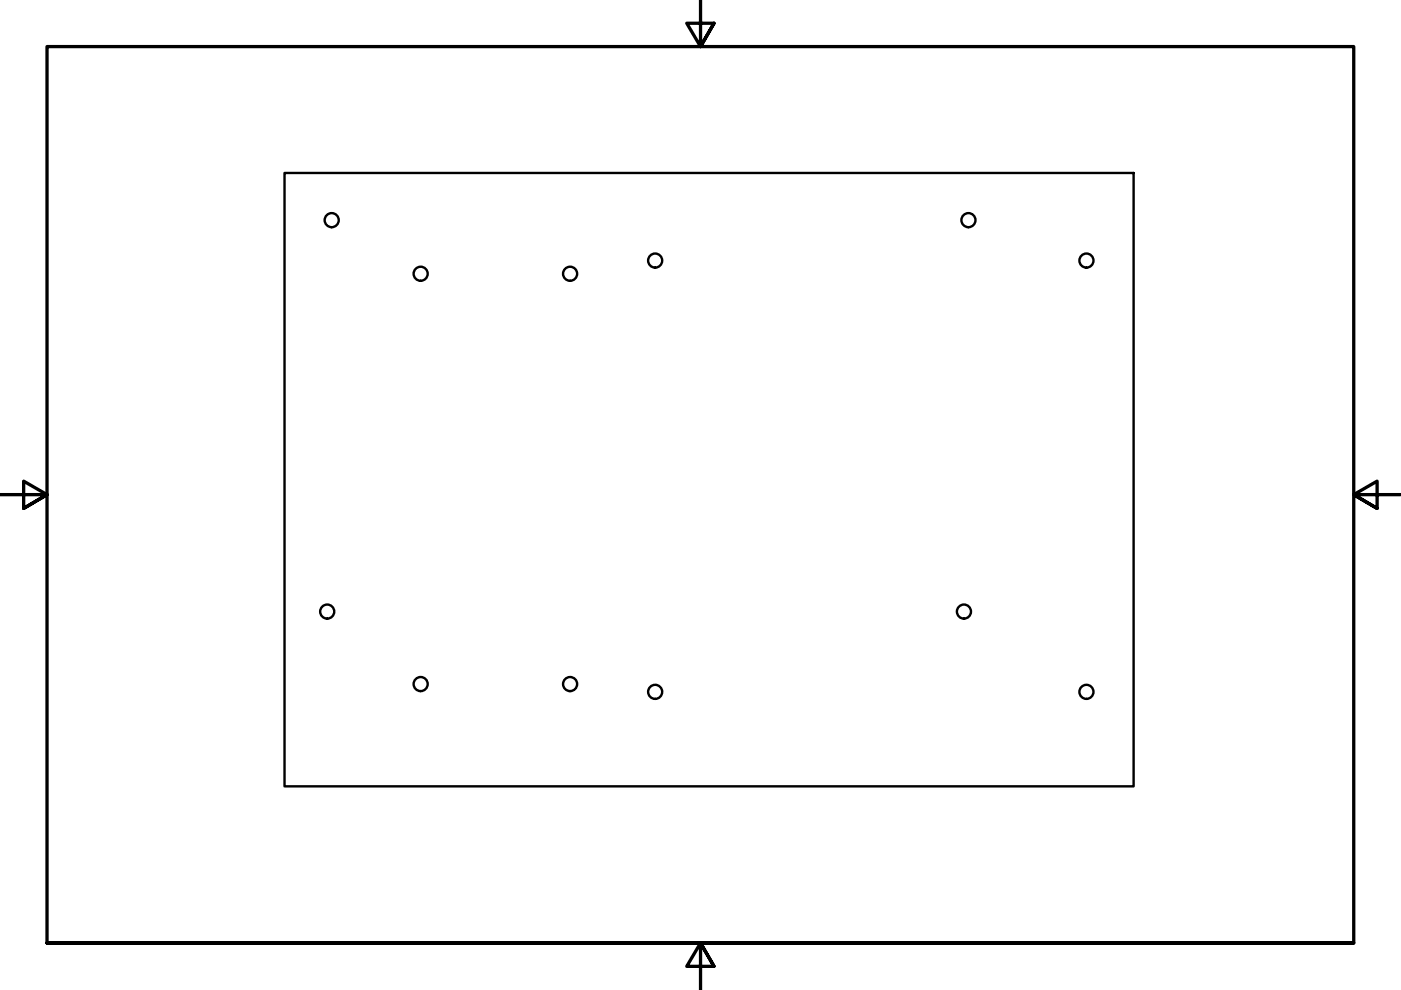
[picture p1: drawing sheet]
<svg xmlns="http://www.w3.org/2000/svg" width="297mm" height="210mm" viewBox="0 0 297 210" stroke-linecap="round" stroke-linejoin="round" font-family="sans-serif">
<!-- layer: Visible (ANSI) -->
<g fill="none" stroke="#000" stroke-width=".51">
<path d="M60.3 36.7h180v130h-180z"/>
<circle cx="70.3" cy="46.7" r="1.49"/>
<circle cx="89.2" cy="58" r="1.49"/>
<circle cx="120.9" cy="58" r="1.49"/>
<circle cx="138.9" cy="55.2" r="1.49"/>
<circle cx="205.3" cy="46.7" r="1.49"/>
<circle cx="230.3" cy="55.2" r="1.49"/>
<circle cx="69.4" cy="129.7" r="1.49"/>
<circle cx="204.4" cy="129.7" r="1.49"/>
<circle cx="89.2" cy="145" r="1.49"/>
<circle cx="120.9" cy="145" r="1.49"/>
<circle cx="138.9" cy="146.7" r="1.49"/>
<circle cx="230.3" cy="146.7" r="1.49"/>
</g>
<!-- layer: Border (ANSI) -->
<path d="M148.5 -.1v10l-2.9-5h5.8l-2.9 5 2.9-5M0 104.9h10l-5-2.9v5.8l5-2.9-5 2.9M297 104.9h-10l5-2.9v5.8l-5-2.9 5 2.9M10 199.9v-190h277v190h-277h277M151.4 204.9l-2.9-5 2.9 5h-5.8l2.9-5v10" fill="none" stroke="#000" stroke-width=".7"/>
</svg>
